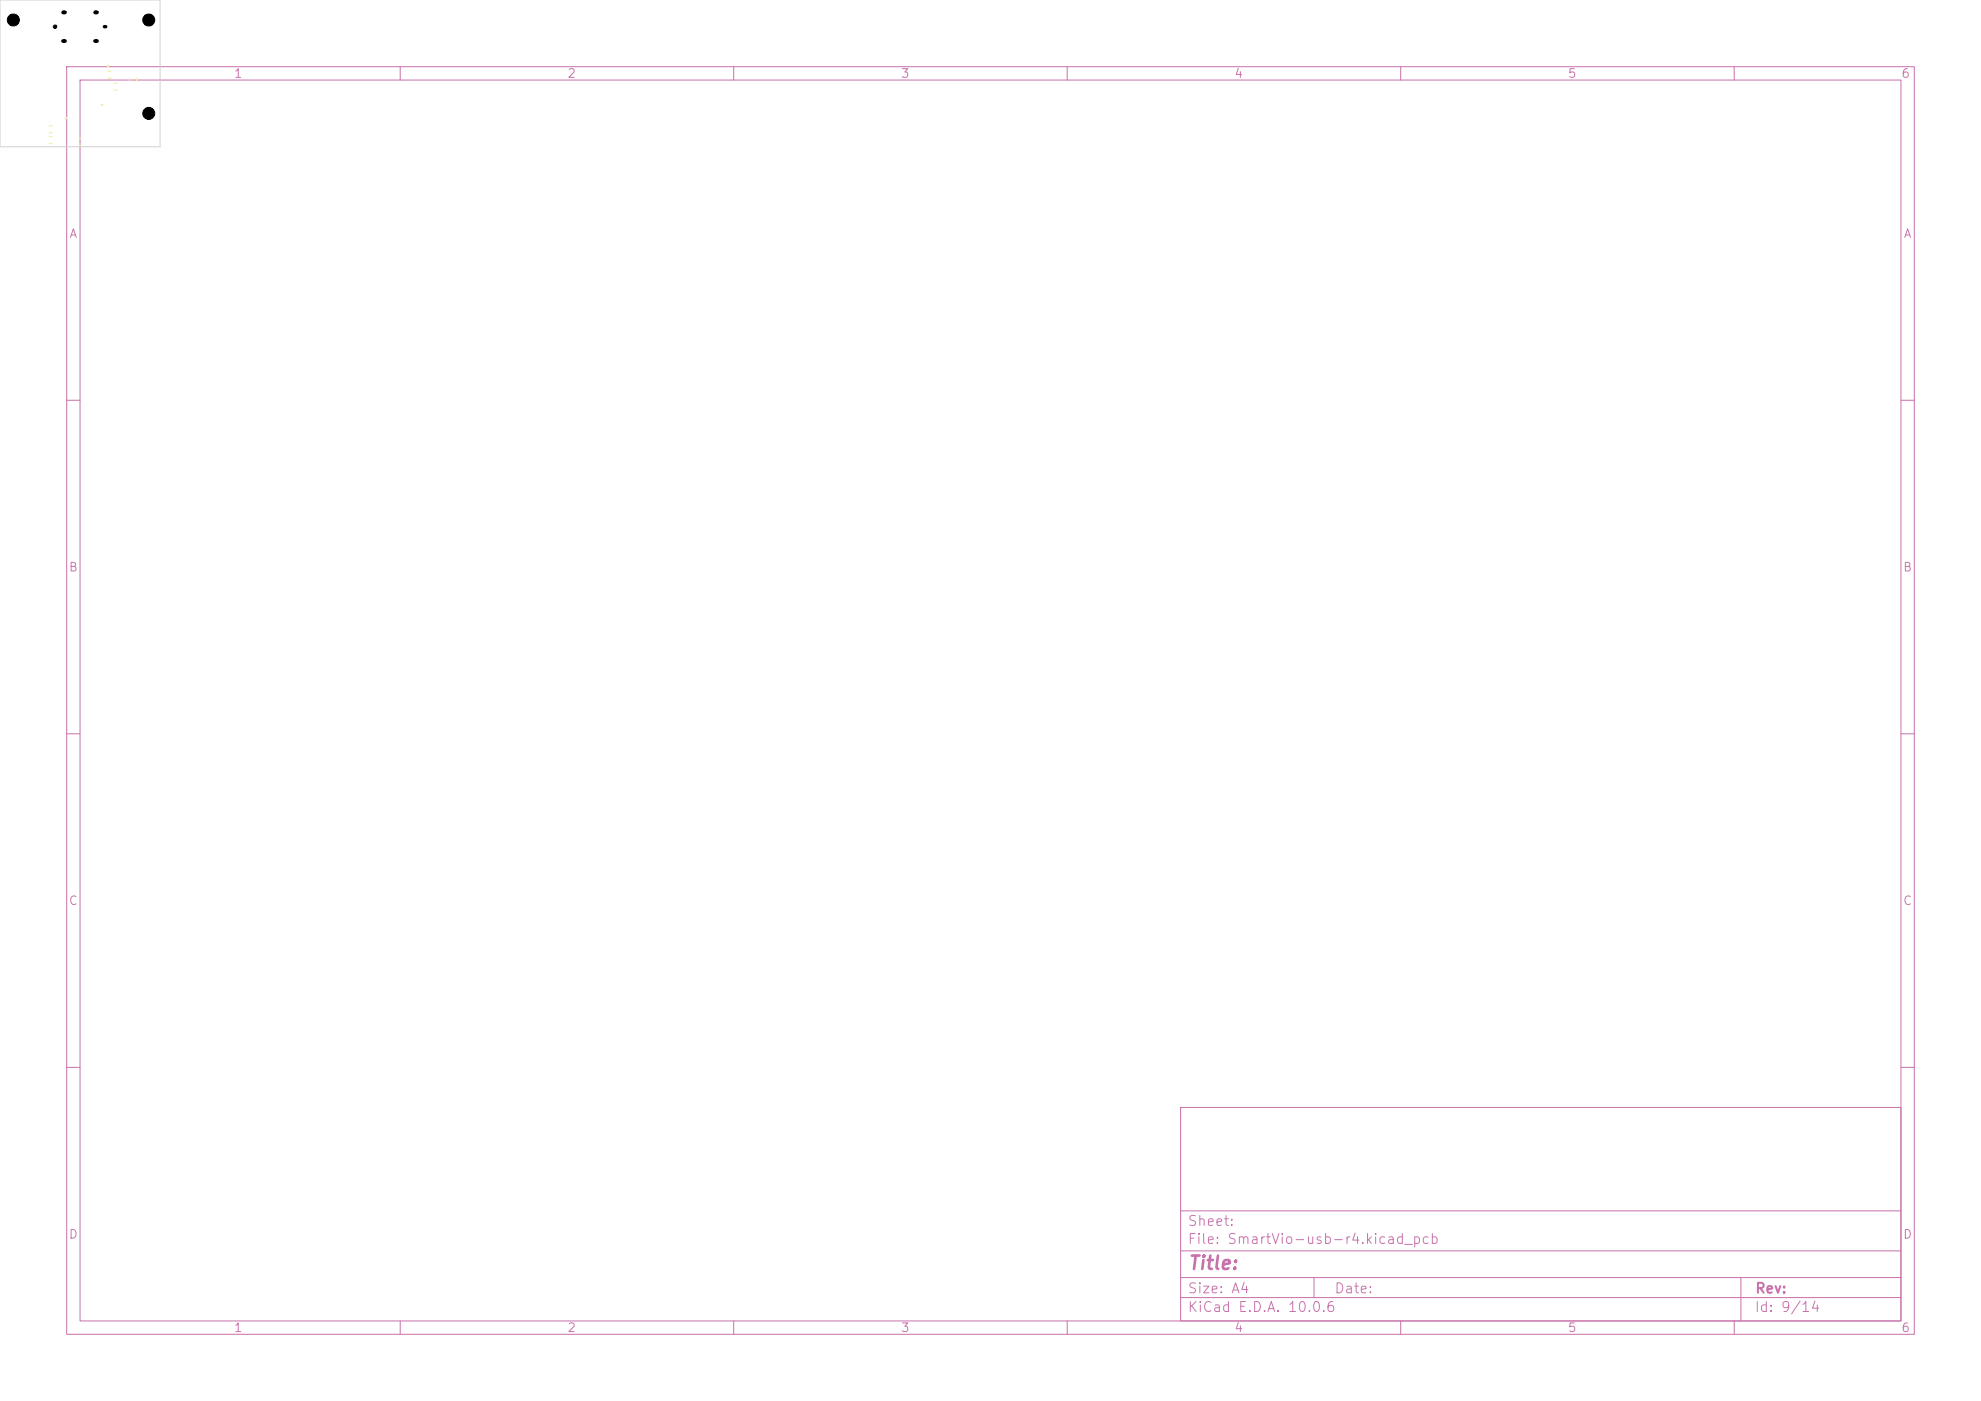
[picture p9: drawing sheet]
<svg xmlns="http://www.w3.org/2000/svg" width="297mm" height="210mm" viewBox="0 0 297 210" stroke-linecap="round" stroke-linejoin="round" font-family="sans-serif">
<defs><g id="words">
<text font-size="2" fill="#c872ab" x="178" y="190.8">Title:</text>
<g font-size="1.5" fill="#c872ab">
<text x="178" y="184.1">Sheet:</text>
<text x="178" y="186.8">File: SmartVio-usb-r4.kicad_pcb</text>
<text x="178" y="197">KiCad E.D.A. 10.0.6</text>
<text x="178" y="194.2">Size: A4</text>
<text x="200" y="194.2">Date:</text>
<text x="263" y="197">Id: 9/14</text>
<text x="263" y="194.2">Rev:</text>
</g>
<g font-size="1.3" fill="#c872ab">
<text x="35" y="12">1</text>
<text x="85" y="12">2</text>
<text x="135" y="12">3</text>
<text x="185" y="12">4</text>
<text x="235" y="12">5</text>
<text x="285" y="12">6</text>
<text x="10.3" y="36">A</text>
<text x="285.3" y="36">A</text>
<text x="10.2" y="86">B</text>
<text x="285.2" y="86">B</text>
<text x="10.2" y="136">C</text>
<text x="285.2" y="136">C</text>
<text x="10.2" y="186">D</text>
<text x="285.2" y="186">D</text>
<text x="35" y="200">1</text>
<text x="85" y="200">2</text>
<text x="135" y="200">3</text>
<text x="185" y="200">4</text>
<text x="235" y="200">5</text>
<text x="285" y="200">6</text>
</g>
</g></defs>
<g fill="none" stroke="#c872ab" stroke-width=".15">
<path d="M10 10h277v190h-277zM12 12h273v186h-273zM60 10v2M110 10v2M160 10v2M210 10v2M260 10v2M10 60h2M285 60h2M10 110h2M285 110h2M10 160h2"/>
<path d="M177 166h108v32h-108zM285 160h2M60 198v2M110 198v2M160 198v2M177 194.5h108M177 191.5h108M177 187.5h108M177 181.5h108M197 191.5v3M210 198v2M260 198v2"/>
<path d="M261 191.5v6.5"/>
</g>
<g fill="none" stroke="#f2eda1" stroke-width=".15">
<path d="M7.4 18.9h.4M7.4 19.9h.4M16.2 10.7h.4M16.2 11.7h.4M17.1 12.5h.4M17.1 13.5h.4M19.5 11.7v.4M20.5 11.7v.4M7.4 20.5h.4M7.4 21.5h.4M11.9 20.7h.2M11.9 21.8h.2"/>
<circle cx="9.9" cy="17.7" r=".12"/>
<circle cx="15.3" cy="15.7" r=".12"/>
<circle cx="16.2" cy="9.8" r=".12"/>
</g>
<path d="M0 0h24v22h-24z" fill="none" stroke="#d0d2cd" stroke-width=".15"/>
<g fill="#000" stroke="#000" stroke-width=".15">
<circle cx="2" cy="3" r=".9"/>
<circle cx="8.3" cy="4" r=".26"/>
<circle cx="22.3" cy="17" r=".9"/>
<circle cx="22.3" cy="3" r=".9"/>
</g>
<path d="M15.7 4h.2" fill="none" stroke="#000" stroke-width=".52"/>
<path d="M9.5 1.9h.2M9.5 6.2h.2M14.3 1.9h.2M14.3 6.2h.2" fill="none" stroke="#000" stroke-width=".6"/>
<use href="#words"/>
</svg>
